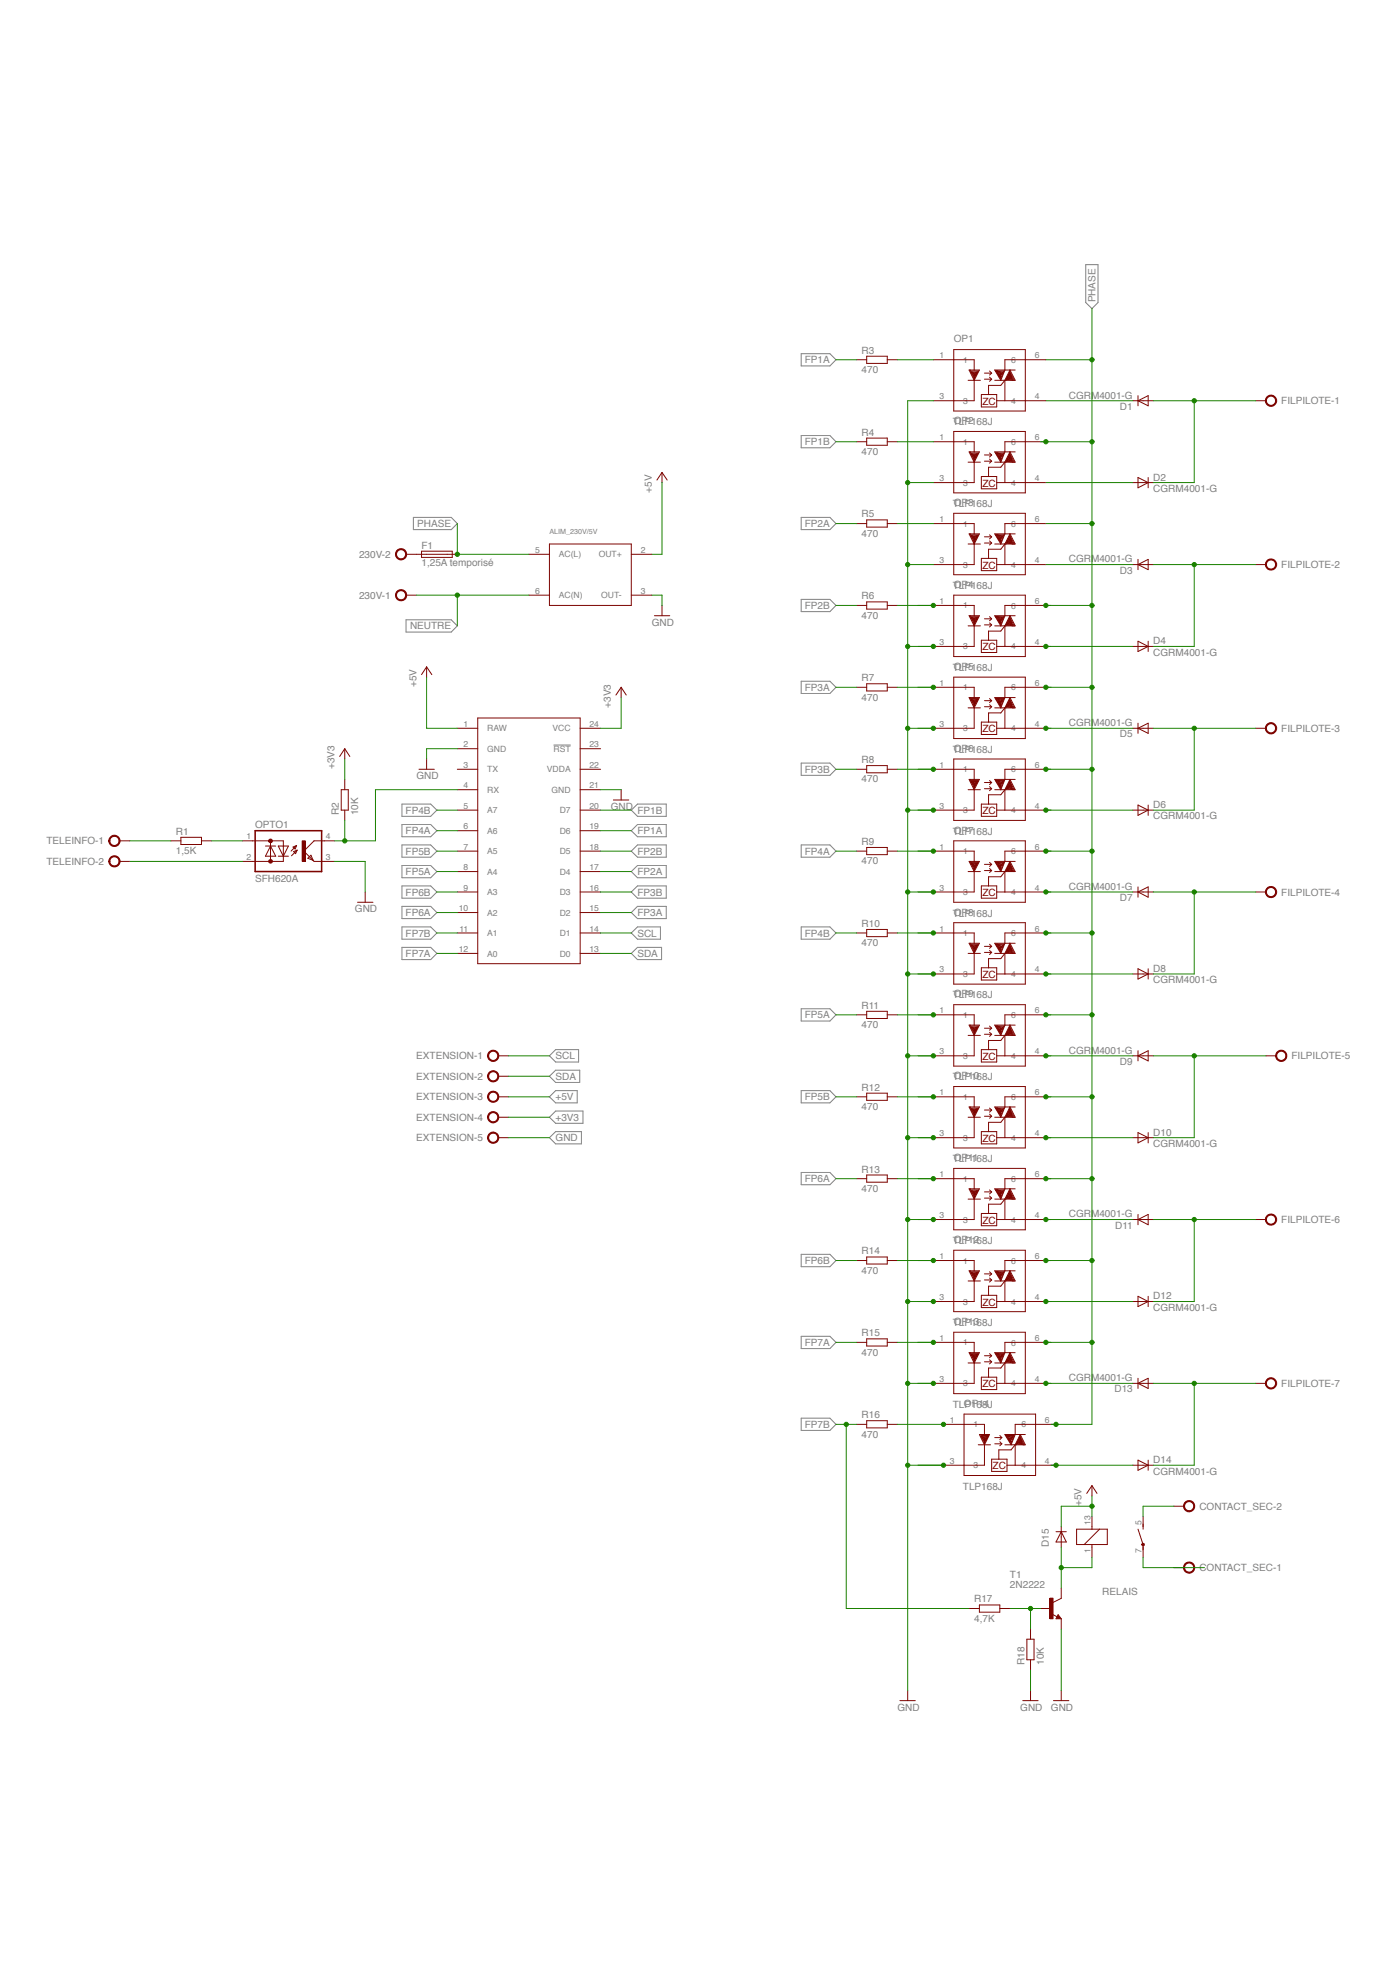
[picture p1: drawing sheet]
<svg xmlns="http://www.w3.org/2000/svg" width="210mm" height="297mm" viewBox="0 0 210 297" stroke-linecap="round" stroke-linejoin="round" font-family="sans-serif">
<defs><g id="words">
<g font-size="1.5" fill="#808080">
<text x="164.6" y="45.4" transform="rotate(-90 164.6 45.4)">PHASE</text>
<text x="129.5" y="53.1">R3</text>
<text x="143.3" y="51.4">OP1</text>
<text x="120.9" y="54.6">FP1A</text>
<text x="129.5" y="56.1">470</text>
<text x="160.6" y="59.9">CGRM4001-G</text>
<text x="129.5" y="65.4">R4</text>
<text x="143.1" y="63.9">TLP168J</text>
<text x="143.3" y="63.7">OP2</text>
<text x="168.3" y="61.6">D1</text>
<text x="192.5" y="60.7">FILPILOTE-1</text>
<text x="120.9" y="66.9">FP1B</text>
<text x="129.5" y="68.4">470</text>
<text x="97.9" y="74" transform="rotate(-90 97.9 74)">+5V</text>
<text x="129.5" y="77.8">R5</text>
<text x="143.1" y="76.2">TLP168J</text>
<text x="143.3" y="76">OP3</text>
<text x="173.3" y="73.9">CGRM4001-G</text>
<text x="173.3" y="72.2">D2</text>
<text x="54" y="83.8">230V-2</text>
<text x="62.7" y="79.2">PHASE</text>
<text x="63.3" y="82.4">F1</text>
<text x="120.9" y="79.2">FP2A</text>
<text x="129.5" y="80.7">470</text>
<text x="54" y="90">230V-1</text>
<text x="63.3" y="85">1,25A temporisé</text>
<text x="143.1" y="88.5">TLP168J</text>
<text x="143.3" y="88.3">OP4</text>
<text x="160.6" y="84.5">CGRM4001-G</text>
<text x="168.3" y="86.2">D3</text>
<text x="192.5" y="85.4">FILPILOTE-2</text>
<text x="61.6" y="94.6">NEUTRE</text>
<text x="97.9" y="94">GND</text>
<text x="120.9" y="91.5">FP2B</text>
<text x="129.5" y="93">470</text>
<text x="129.5" y="90.1">R6</text>
<text x="143.1" y="100.8">TLP168J</text>
<text x="143.3" y="100.7">OP5</text>
<text x="173.3" y="98.5">CGRM4001-G</text>
<text x="173.3" y="96.8">D4</text>
<text x="62.6" y="103.3" transform="rotate(-90 62.6 103.3)">+5V</text>
<text x="91.8" y="106.3" transform="rotate(-90 91.8 106.3)">+3V3</text>
<text x="120.9" y="103.8">FP3A</text>
<text x="129.5" y="105.3">470</text>
<text x="129.5" y="102.4">R7</text>
<text x="143.1" y="113.1">TLP168J</text>
<text x="143.3" y="113">OP6</text>
<text x="160.6" y="109.1">CGRM4001-G</text>
<text x="168.3" y="110.8">D5</text>
<text x="192.5" y="110">FILPILOTE-3</text>
<text x="50.3" y="115.6" transform="rotate(-90 50.3 115.6)">+3V3</text>
<text x="62.6" y="117.1">GND</text>
<text x="120.9" y="116.1">FP3B</text>
<text x="129.5" y="117.6">470</text>
<text x="129.5" y="114.7">R8</text>
<text x="26.4" y="125.4">R1</text>
<text x="38.3" y="124.4">OPTO1</text>
<text x="50.9" y="122.5" transform="rotate(-90 50.9 122.5)">R2</text>
<text x="53.8" y="122.5" transform="rotate(-90 53.8 122.5)">10K</text>
<text x="60.9" y="122.3">FP4B</text>
<text x="60.9" y="125.3">FP4A</text>
<text x="91.8" y="121.7">GND</text>
<text x="95.8" y="125.3">FP1A</text>
<text x="95.8" y="122.3">FP1B</text>
<text x="143.1" y="125.4">TLP168J</text>
<text x="143.3" y="125.3">OP7</text>
<text x="173.3" y="123.1">CGRM4001-G</text>
<text x="173.3" y="121.4">D6</text>
<text x="7" y="126.9">TELEINFO-1</text>
<text x="7" y="130">TELEINFO-2</text>
<text x="26.4" y="128.3">1,5K</text>
<text x="60.9" y="128.4">FP5B</text>
<text x="60.9" y="131.5">FP5A</text>
<text x="95.8" y="131.5">FP2A</text>
<text x="95.8" y="128.4">FP2B</text>
<text x="120.9" y="128.4">FP4A</text>
<text x="129.5" y="129.9">470</text>
<text x="129.5" y="127">R9</text>
<text x="38.3" y="132.5">SFH620A</text>
<text x="53.3" y="137.1">GND</text>
<text x="60.9" y="134.6">FP6B</text>
<text x="60.9" y="137.6">FP6A</text>
<text x="95.8" y="137.6">FP3A</text>
<text x="95.8" y="134.6">FP3B</text>
<text x="143.1" y="137.7">TLP168J</text>
<text x="143.3" y="137.6">OP8</text>
<text x="160.6" y="133.7">CGRM4001-G</text>
<text x="168.3" y="135.4">D7</text>
<text x="192.5" y="134.6">FILPILOTE-4</text>
<text x="60.9" y="140.7">FP7B</text>
<text x="60.9" y="143.8">FP7A</text>
<text x="95.8" y="140.7">SCL</text>
<text x="95.8" y="143.8">SDA</text>
<text x="120.9" y="140.7">FP4B</text>
<text x="129.5" y="142.2">470</text>
<text x="129.5" y="139.3">R10</text>
<text x="143.3" y="149.9">OP9</text>
<text x="173.3" y="147.7">CGRM4001-G</text>
<text x="173.3" y="146">D8</text>
<text x="120.9" y="153">FP5A</text>
<text x="129.5" y="154.5">470</text>
<text x="129.5" y="151.6">R11</text>
<text x="143.1" y="150">TLP168J</text>
<text x="62.5" y="159.2">EXTENSION-1</text>
<text x="83.5" y="159.2">SCL</text>
<text x="160.6" y="158.3">CGRM4001-G</text>
<text x="168.3" y="160">D9</text>
<text x="194" y="159.2">FILPILOTE-5</text>
<text x="62.5" y="162.2">EXTENSION-2</text>
<text x="62.5" y="165.3">EXTENSION-3</text>
<text x="83.5" y="165.3">+5V</text>
<text x="83.5" y="162.2">SDA</text>
<text x="120.9" y="165.3">FP5B</text>
<text x="129.5" y="166.8">470</text>
<text x="129.5" y="163.9">R12</text>
<text x="143.1" y="162.3">TLP168J</text>
<text x="143.3" y="162.2">OP10</text>
<text x="62.5" y="168.4">EXTENSION-4</text>
<text x="62.5" y="171.5">EXTENSION-5</text>
<text x="83.5" y="171.5">GND</text>
<text x="83.5" y="168.4">+3V3</text>
<text x="173.3" y="172.3">CGRM4001-G</text>
<text x="173.3" y="170.6">D10</text>
<text x="120.9" y="177.6">FP6A</text>
<text x="129.5" y="179.1">470</text>
<text x="129.5" y="176.2">R13</text>
<text x="143.1" y="174.6">TLP168J</text>
<text x="143.3" y="174.5">OP11</text>
<text x="160.6" y="182.9">CGRM4001-G</text>
<text x="167.6" y="184.6">D11</text>
<text x="192.5" y="183.8">FILPILOTE-6</text>
<text x="120.9" y="189.9">FP6B</text>
<text x="129.5" y="191.4">470</text>
<text x="129.5" y="188.5">R14</text>
<text x="143.1" y="186.9">TLP168J</text>
<text x="143.3" y="186.8">OP12</text>
<text x="173.3" y="196.9">CGRM4001-G</text>
<text x="173.3" y="195.2">D12</text>
<text x="120.9" y="202.2">FP7A</text>
<text x="129.5" y="203.7">470</text>
<text x="129.5" y="200.8">R15</text>
<text x="143.1" y="199.2">TLP168J</text>
<text x="143.3" y="199.1">OP13</text>
<text x="160.6" y="207.5">CGRM4001-G</text>
<text x="167.5" y="209.2">D13</text>
<text x="192.5" y="208.4">FILPILOTE-7</text>
<text x="120.9" y="214.5">FP7B</text>
<text x="129.5" y="216">470</text>
<text x="129.5" y="213.1">R16</text>
<text x="143.1" y="211.5">TLP168J</text>
<text x="144.8" y="211.4">OP14</text>
<text x="173.3" y="221.5">CGRM4001-G</text>
<text x="173.3" y="219.9">D14</text>
<text x="144.7" y="223.8">TLP168J</text>
<text x="162.5" y="226.3" transform="rotate(-90 162.5 226.3)">+5V</text>
<text x="180.2" y="226.8">CONTACT_SEC-2</text>
<text x="157.6" y="232.4" transform="rotate(-90 157.6 232.4)">D15</text>
<text x="151.8" y="238.6">2N2222</text>
<text x="151.8" y="237.1">T1</text>
<text x="165.6" y="239.7">RELAIS</text>
<text x="180.2" y="236.1">CONTACT_SEC-1</text>
<text x="146.4" y="243.7">4,7K</text>
<text x="146.4" y="240.8">R17</text>
<text x="153.9" y="250.1" transform="rotate(-90 153.9 250.1)">R18</text>
<text x="156.8" y="250.1" transform="rotate(-90 156.8 250.1)">10K</text>
<text x="134.8" y="257.1">GND</text>
<text x="153.3" y="257.1">GND</text>
<text x="157.9" y="257.1">GND</text>
</g>
<g font-size="1.5" fill="#7d0400">
<text x="147.6" y="60.8">ZC</text>
<text x="147.6" y="73.1">ZC</text>
<text x="147.6" y="85.4">ZC</text>
<text x="147.6" y="97.7">ZC</text>
<text x="147.6" y="110">ZC</text>
<text x="147.6" y="122.3">ZC</text>
<text x="147.6" y="134.6">ZC</text>
<text x="147.6" y="146.9">ZC</text>
<text x="147.6" y="159.2">ZC</text>
<text x="147.6" y="171.5">ZC</text>
<text x="147.6" y="183.9">ZC</text>
<text x="147.6" y="196.2">ZC</text>
<text x="147.6" y="208.5">ZC</text>
<text x="149.1" y="220.8">ZC</text>
</g>
<g font-size="1.3" fill="#808080">
<text x="141.2" y="53.8">1</text>
<text x="155.5" y="53.8">6</text>
<text x="141.2" y="60">3</text>
<text x="144.7" y="54.5">1</text>
<text x="151.9" y="54.5">6</text>
<text x="155.5" y="60">4</text>
<text x="144.7" y="60.7">3</text>
<text x="151.9" y="60.7">4</text>
<text x="141.2" y="66.1">1</text>
<text x="144.7" y="66.8">1</text>
<text x="151.9" y="66.8">6</text>
<text x="155.5" y="66.1">6</text>
<text x="141.2" y="72.3">3</text>
<text x="144.7" y="73">3</text>
<text x="151.9" y="73">4</text>
<text x="155.5" y="72.3">4</text>
<text x="80.4" y="83.1">5</text>
<text x="84" y="83.7">AC(L)</text>
<text x="90" y="83.7">OUT+</text>
<text x="96.3" y="83.1">2</text>
<text x="141.2" y="78.4">1</text>
<text x="144.7" y="79.1">1</text>
<text x="151.9" y="79.1">6</text>
<text x="155.5" y="78.4">6</text>
<text x="80.4" y="89.2">6</text>
<text x="84" y="89.9">AC(N)</text>
<text x="90.3" y="89.9">OUT-</text>
<text x="96.3" y="89.2">3</text>
<text x="141.2" y="84.6">3</text>
<text x="144.7" y="85.3">3</text>
<text x="151.9" y="85.3">4</text>
<text x="155.5" y="84.6">4</text>
<text x="141.2" y="90.7">1</text>
<text x="144.7" y="91.4">1</text>
<text x="151.9" y="91.4">6</text>
<text x="155.5" y="90.7">6</text>
<text x="141.2" y="96.9">3</text>
<text x="144.7" y="97.6">3</text>
<text x="151.9" y="97.6">4</text>
<text x="155.5" y="96.9">4</text>
<text x="141.2" y="103.1">1</text>
<text x="144.7" y="103.7">1</text>
<text x="151.9" y="103.7">6</text>
<text x="155.5" y="103.1">6</text>
<text x="69.7" y="109.2">1</text>
<text x="69.7" y="112.3">2</text>
<text x="73.2" y="109.9">RAW</text>
<text x="73.2" y="113">GND</text>
<text x="83" y="109.9">VCC</text>
<text x="83.2" y="113">RST</text>
<text x="88.6" y="109.2">24</text>
<text x="88.6" y="112.3">23</text>
<text x="141.2" y="109.2">3</text>
<text x="144.7" y="109.9">3</text>
<text x="151.9" y="109.9">4</text>
<text x="155.5" y="109.2">4</text>
<text x="69.7" y="115.4">3</text>
<text x="69.7" y="118.4">4</text>
<text x="73.2" y="116">TX</text>
<text x="73.2" y="119.1">RX</text>
<text x="82.2" y="116">VDDA</text>
<text x="82.9" y="119.1">GND</text>
<text x="88.6" y="115.4">22</text>
<text x="88.6" y="118.4">21</text>
<text x="141.2" y="115.4">1</text>
<text x="144.7" y="116">1</text>
<text x="151.9" y="116">6</text>
<text x="155.5" y="115.4">6</text>
<text x="69.7" y="121.5">5</text>
<text x="69.7" y="124.6">6</text>
<text x="73.2" y="122.2">A7</text>
<text x="73.2" y="125.3">A6</text>
<text x="84.1" y="122.2">D7</text>
<text x="84.1" y="125.3">D6</text>
<text x="88.6" y="121.5">20</text>
<text x="88.6" y="124.6">19</text>
<text x="141.2" y="121.5">3</text>
<text x="144.7" y="122.2">3</text>
<text x="151.9" y="122.2">4</text>
<text x="155.5" y="121.5">4</text>
<text x="37" y="126.1">1</text>
<text x="37" y="129.2">2</text>
<text x="48.9" y="129.2">3</text>
<text x="48.9" y="126.1">4</text>
<text x="69.7" y="127.7">7</text>
<text x="69.7" y="130.7">8</text>
<text x="73.2" y="128.3">A5</text>
<text x="73.2" y="131.4">A4</text>
<text x="84.1" y="128.3">D5</text>
<text x="84.1" y="131.4">D4</text>
<text x="88.6" y="127.7">18</text>
<text x="88.6" y="130.7">17</text>
<text x="141.2" y="127.7">1</text>
<text x="144.7" y="128.3">1</text>
<text x="151.9" y="128.3">6</text>
<text x="155.5" y="127.7">6</text>
<text x="68.9" y="136.9">10</text>
<text x="69.7" y="133.8">9</text>
<text x="73.2" y="134.5">A3</text>
<text x="73.2" y="137.6">A2</text>
<text x="84.1" y="134.5">D3</text>
<text x="84.1" y="137.6">D2</text>
<text x="88.6" y="133.8">16</text>
<text x="88.6" y="136.9">15</text>
<text x="141.2" y="133.8">3</text>
<text x="144.7" y="134.5">3</text>
<text x="151.9" y="134.5">4</text>
<text x="155.5" y="133.8">4</text>
<text x="68.9" y="143">12</text>
<text x="69" y="140">11</text>
<text x="73.2" y="140.6">A1</text>
<text x="73.2" y="143.7">A0</text>
<text x="84.1" y="140.6">D1</text>
<text x="84.1" y="143.7">D0</text>
<text x="88.6" y="140">14</text>
<text x="88.6" y="143">13</text>
<text x="141.2" y="140">1</text>
<text x="144.7" y="140.6">1</text>
<text x="151.9" y="140.6">6</text>
<text x="155.5" y="140">6</text>
<text x="141.2" y="146.1">3</text>
<text x="144.7" y="146.8">3</text>
<text x="151.9" y="146.8">4</text>
<text x="155.5" y="146.1">4</text>
<text x="141.2" y="152.3">1</text>
<text x="144.7" y="152.9">1</text>
<text x="151.9" y="152.9">6</text>
<text x="155.5" y="152.3">6</text>
<text x="141.2" y="158.4">3</text>
<text x="144.7" y="159.1">3</text>
<text x="151.9" y="159.1">4</text>
<text x="155.5" y="158.4">4</text>
<text x="141.2" y="164.6">1</text>
<text x="144.7" y="165.2">1</text>
<text x="151.9" y="165.3">6</text>
<text x="155.5" y="164.6">6</text>
<text x="141.2" y="170.7">3</text>
<text x="144.7" y="171.4">3</text>
<text x="151.9" y="171.4">4</text>
<text x="155.5" y="170.7">4</text>
<text x="141.2" y="176.9">1</text>
<text x="144.7" y="177.5">1</text>
<text x="151.9" y="177.6">6</text>
<text x="155.5" y="176.9">6</text>
<text x="141.2" y="183">3</text>
<text x="144.7" y="183.7">3</text>
<text x="151.9" y="183.7">4</text>
<text x="155.5" y="183">4</text>
<text x="141.2" y="189.2">1</text>
<text x="144.7" y="189.8">1</text>
<text x="151.9" y="189.9">6</text>
<text x="155.5" y="189.2">6</text>
<text x="141.2" y="195.3">3</text>
<text x="144.7" y="196">3</text>
<text x="151.9" y="196">4</text>
<text x="155.5" y="195.3">4</text>
<text x="141.2" y="201.5">1</text>
<text x="144.7" y="202.2">1</text>
<text x="151.9" y="202.2">6</text>
<text x="155.5" y="201.5">6</text>
<text x="141.2" y="207.6">3</text>
<text x="144.7" y="208.3">3</text>
<text x="151.9" y="208.3">4</text>
<text x="155.5" y="207.6">4</text>
<text x="142.7" y="213.8">1</text>
<text x="146.2" y="214.5">1</text>
<text x="153.5" y="214.5">6</text>
<text x="157" y="213.8">6</text>
<text x="142.7" y="219.9">3</text>
<text x="146.2" y="220.6">3</text>
<text x="153.5" y="220.6">4</text>
<text x="157" y="219.9">4</text>
<text x="163.8" y="233.4" transform="rotate(-90 163.8 233.4)">1</text>
<text x="163.8" y="229.2" transform="rotate(-90 163.8 229.2)">13</text>
<text x="171.5" y="233.4" transform="rotate(-90 171.5 233.4)">7</text>
<text x="171.5" y="229.2" transform="rotate(-90 171.5 229.2)">5</text>
</g>
<text font-size="1.1" fill="#808080" x="82.6" y="80.2">ALIM_230V/5V</text>
</g></defs>
<g fill="none" stroke="#808080" stroke-width=".15">
<path d="M163.1 39.8h1.9v5.7l-.9 .9-1-.9zM120.4 53.1h4.3l.9 1-.9 .9h-4.3zM62.1 77.7h5.7l.9 1-.9 .9h-5.7zM120.4 77.7h4.3l.9 1-.9 .9h-4.3zM120.4 65.4h4.3l.9 1-.9 .9h-4.3zM61 93.1h6.8l.9 .9-.9 1h-6.8zM120.4 90.1h4.3l.9 .9-.9 .9h-4.3zM83.2 111.9h2.6M120.4 114.7h4.3l.9 .9-.9 .9h-4.3zM120.4 102.4h4.3l.9 .9-.9 .9h-4.3zM60.4 139.3h4.3l.9 .9-.9 .9h-4.3zM60.4 123.9h4.3l.9 .9-.9 .9h-4.3z"/>
<path d="M60.4 120.8h4.3l.9 .9-.9 1h-4.3zM60.4 130h4.3l.9 .9-.9 1h-4.3zM60.4 126.9h4.3l.9 1-.9 .9h-4.3zM60.4 136.2h4.3l.9 .9-.9 .9h-4.3zM60.4 133.1h4.3l.9 .9-.9 .9h-4.3zM94.9 130.9l.9-.9h4.3v1.9h-4.3zM94.9 124.8l.9-.9h4.3v1.8h-4.3zM94.9 121.7l.9-.9h4.3v1.9h-4.3zM94.9 127.9l.9-1h4.3v1.9h-4.3zM94.9 134l.9-.9h4.3v1.8h-4.3zM94.9 137.1l.9-.9h4.3v1.8h-4.3zM120.4 139.3h4.3l.9 .9-.9 .9h-4.3z"/>
<path d="M120.4 126.9h4.3l.9 1-.9 .9h-4.3zM60.4 142.3h4.3l.9 .9-.9 1h-4.3zM83.5 157.7h3.4v1.9h-3.4l-.9-1zM94.9 140.2l.9-.9h3.4v1.8h-3.4zM94.9 143.2l.9-.9h3.6v1.9h-3.6zM120.4 151.6h4.3l.9 .9-.9 .9h-4.3zM82.6 161.7l.9-.9h3.6v1.8h-3.6zM82.6 164.8l.9-.9h3.2v1.8h-3.2zM82.6 170.9l.9-.9h3.9v1.9h-3.9zM83.5 166.9h4.1v1.9h-4.1l-.9-.9zM120.4 163.9h4.3l.9 .9-.9 .9h-4.3zM120.4 176.2h4.3l.9 .9-.9 .9h-4.3z"/>
<path d="M120.4 188.5h4.3l.9 .9-.9 .9h-4.3zM120.4 200.8h4.3l.9 .9-.9 .9h-4.3zM120.4 213.1h4.3l.9 .9-.9 .9h-4.3z"/>
</g>
<path d="M38.3 124.8h10v6.1h-10z" fill="none" stroke="#7d0400" stroke-width=".23"/>
<g fill="none" stroke="#7d0400" stroke-width=".15">
<path d="M38 126.3h4.6v3.1h-4.6M39.9 127.1h1.5M40.6 127.1l.8 1.5h-1.5zM40.6 126.3v3.1M41.8 127.1h1.5l-.7 1.5zM41.8 128.6h1.5M44 127.3l.6-.3-.3 .6zM44.1 127.9l.5-.2-.2 .6zM44.6 127l-.9 .9M44.6 127.7l-.8 .9M46.3 129l.4-.5 .3 .8zM47 129.3l.2 .1h1.5"/>
<path d="M48.7 126.3h-1.5l-1.6 1.6 1.4 1.4"/>
</g>
<path d="M40.4 126.2l.4-.1 .1 .3-.1 .2-.4-.1v-.2h.3h-.3z" fill-rule="evenodd" fill="#7d0400"/>
<path d="M40.4 126.2l.4-.1 .1 .3-.1 .2-.4-.1v-.2h.3h-.3z" fill="none" stroke="#7d0400" stroke-width=".15"/>
<path d="M40.4 129.2h.4l.1 .3-.1 .2-.4-.1v-.2h.3h-.3z" fill-rule="evenodd" fill="#7d0400"/>
<path d="M40.4 129.2h.4l.1 .3-.1 .2-.4-.1v-.2h.3h-.3z" fill="none" stroke="#7d0400" stroke-width=".15"/>
<path d="M45.4 126.3h.5v3.1h-.5z" fill="#7d0400"/>
<g fill="none" stroke="#7d0400" stroke-width=".15">
<path d="M128.7 54.1h1.5M130.2 53.5h3.1v1.1h-3.1zM133.3 54.1h1.5M140.2 54.1h6.2v1.5M143.3 52.5h10.8v9.3h-10.8zM145.5 57.1h1.8M145.6 55.6h1.6l-.8 1.5zM145.8 55.6l.1 .3M145.9 55.9l.5 .3v4h-6.2M145.9 55.7h1.1l-.6 1.1M145.9 55.9l.5 .9M145.9 55.9h.9"/>
<path d="M145.9 55.9l.5 .6 .4-.6M146.1 55.9l.4 .3M146.7 55.9l-.3 .5-.2-.3 .6-.2M146.8 55.9l-.4 .9M147.5 59.3h2.3v1.8h-2.3zM147.9 56.1h1.1M147.9 57h1.1M148.7 55.7l.3 .4M148.7 56.7l.3 .3M149 56.1l-.3 .3M149 57l-.3 .3M149.5 57.1h3l-.8-1.5-.7 1.5"/>
<path d="M149.6 55.7h1.2l-.4 1.1zM149.6 55.7l1.1 .2-.5 .8-.1-.3M150.5 56.1l-.7-.4 .3 .7M150.5 56.1l-.3 .4-.3-.8 .5 .5-.3 .2M150.5 56.1l-.4 .3M150.5 56.1l-.4 .1 .3 .5v.3M151 57.1v3.1M151 57.1l-.6 .8h-1.9v1.4M151.1 57l.6-1.1 .7 1.2M151.3 57l.9 .1-.5-1-.6 1M151.5 56.8l.4-.3v.5l-.2-.2 .2-.1 .2 .3zM151.7 55.7l-.4 1.3"/>
<path d="M151.9 56.7l-.2-.5-.1 .8h-.3M151.9 56.7l-.2-.3-.4 .6M157.1 54.1h-6.1v1.5l-.6 1.5-.9-1.5h3M171 59.4v1.6M99.5 71l.8 1.1M99.5 71l-.8 1.1M99.5 71v1.5M128.7 66.4h1.5M128.7 78.7h1.5M130.2 65.8h3.1v1.1h-3.1zM130.2 78.1h3.1v1.1h-3.1zM133.3 66.4h1.5"/>
<path d="M133.3 78.7h1.5M140.2 66.4h6.2v1.5M140.2 78.7h6.2v1.5M143.3 64.8h10.8v9.3h-10.8zM143.3 77.1h10.8v9.3h-10.8zM145.5 69.4h1.8M145.6 67.9h1.6l-.8 1.5zM145.8 67.9l.1 .3M145.9 68.2l.5 .3v4h-6.2M145.9 68.1h1.1l-.6 1M145.9 68.2l.5 .9M145.9 68.2h.9"/>
<path d="M145.9 68.2l.5 .6 .4-.6M146.1 68.2l.4 .3M146.7 68.2l-.3 .5-.2-.3 .6-.2M146.8 68.2l-.4 .9M147.5 71.6h2.3v1.8h-2.3zM147.9 68.4h1.1M147.9 69.3h1.1M148.7 68.1l.3 .3M148.7 69l.3 .3M149 68.4l-.3 .3M149 69.3l-.3 .3M149.5 69.4h3l-.8-1.5-.7 1.5"/>
<path d="M149.6 68.1h1.2l-.4 1zM149.6 68.1l1.1 .1-.5 .8-.1-.3M149.8 60.2h7.3M149.8 72.5h7.3M150.5 68.4l-.4 .1 .3 .5v.3M150.5 68.4l-.7-.3 .3 .6M150.5 68.4l-.3 .4-.3-.7 .5 .4-.3 .2M150.5 68.4l-.4 .3M151 69.4v3.1M151 69.4l-.6 .8h-1.9v1.4M151.1 69.3l.6-1.1 .7 1.2M151.3 69.3l.9 .1-.5-1-.6 1"/>
<path d="M151.5 69.1l.4-.3v.5l-.2-.2 .2-.1 .2 .3zM151.7 68.1l-.4 1.2M151.9 69l-.2-.5-.1 .8h-.3M151.9 69l-.2-.3-.4 .6M157.1 66.4h-6.1v1.5l-.6 1.5-.9-1.5h3M157.1 78.7h-6.1v1.5l-.6 1.5-.9-1.5h3M170.2 60.2h3.1M170.2 72.5h3.1M171 60.2l1.5-.8v1.6zM171 71.7l1.5 .8-1.5 .8zM172.5 71.7v1.6M79.5 83.3h3.1"/>
<path d="M79.5 89.4h3.1M82.6 81.7h12.3v9.3h-12.3zM94.9 83.3h3M94.9 89.4h3M98.3 92.5h2.3M99.5 91v1.5M128.7 91h1.5M130.2 90.4h3.1v1.1h-3.1zM133.3 91h1.5M140.2 91h6.2v1.5M143.3 89.4h10.8v9.2h-10.8zM145.5 81.7h1.8"/>
<path d="M145.5 94h1.8M145.6 92.5h1.6l-.8 1.5zM145.6 80.2h1.6l-.8 1.5zM145.8 80.2l.6 1.2M145.8 92.5l.6 1.2M145.9 80.5l.5 .3v4h-6.2M145.9 92.8l.5 .3v4h-6.2M145.9 80.4h1.1l-.6 1M145.9 80.5h.9M145.9 80.5l.5 .6 .4-.6M145.9 92.7h1.1l-.6 1M145.9 92.8h.9"/>
<path d="M145.9 92.8l.5 .6 .4-.6M146.1 80.5l.4 .3M146.1 92.8l.4 .3M146.7 80.5l-.3 .5-.2-.3 .6-.2M146.7 92.8l-.3 .5-.2-.3 .6-.2M146.8 80.5l-.4 .9M146.8 92.8l-.4 .9M147.5 83.9h2.3v1.8h-2.3zM147.5 96.2h2.3v1.8h-2.3zM147.9 80.7h1.1M147.9 81.6h1.1M147.9 93h1.1"/>
<path d="M147.9 93.9h1.1M148.7 80.4l.3 .3M148.7 81.3l.3 .3M148.7 92.7l.3 .3M148.7 93.6l.3 .3M149 80.7l-.3 .3M149 81.6l-.3 .3M149 93l-.3 .3M149 93.9l-.3 .3M149.5 81.7h3l-.8-1.5-.7 1.5M149.5 94h3l-.8-1.5-.7 1.5M149.6 80.4h1.2l-.4 1z"/>
<path d="M149.6 80.4l1.1 .1-.5 .8-.1-.3M149.6 92.7h1.2l-.4 1zM149.6 92.7l1.1 .1-.5 .8-.1-.3M149.8 84.8h7.3M149.8 97.1h7.3M150.5 80.7l-.4 .1 .3 .5v.3M150.5 93l-.4 .1 .3 .5v.3M150.5 80.7l-.7-.3 .3 .6M150.5 80.7l-.3 .4-.3-.7 .5 .4-.3 .2M150.5 80.7l-.4 .3M150.5 93l-.7-.3 .3 .6M150.5 93l-.3 .4-.3-.7 .5 .4-.3 .2"/>
<path d="M150.5 93l-.4 .3M151 81.7v3.1M151 94v3.1M151 81.7l-.6 .8h-1.9v1.4M151 94l-.6 .8h-1.9v1.4M151.1 81.6l.6-1.1 .7 1.2M151.1 93.9l.6-1.1 .7 1.2M151.3 81.6l.9 .1-.5-1-.6 1M151.3 93.9l.9 .1-.5-1-.6 1M151.5 81.4l.4-.3v.5l-.2-.2 .2-.1 .2 .3zM151.5 93.7l.4-.3v.5l-.2-.2 .2-.1 .2 .3zM151.7 80.4l-.4 1.2"/>
<path d="M151.7 92.7l-.4 1.2M151.9 81.3l-.2-.5-.1 .8h-.3M151.9 81.3l-.2-.3-.4 .6M151.9 93.6l-.2-.5-.1 .8h-.3M151.9 93.6l-.2-.3-.4 .6M157.1 91h-6.1v1.5l-.6 1.5-.9-1.5h3M170.2 84.8h3.1M170.2 97.1h3.1M171 84v1.6M171 96.3l1.5 .8-1.5 .8zM171 84.8l1.5-.8v1.6zM172.5 96.3v1.6"/>
<path d="M51.3 118.7h1v3h-1zM51.8 112.5v1.5M51.8 117.1v1.6M51.8 112.5l.8 1.2M51.8 112.5l-.8 1.2M63 115.6h2.3M64.1 100.2l.8 1.2M64.1 100.2l-.8 1.2M64.1 100.2v1.5M64.1 114v1.6M68.7 109.4h3.1M68.7 112.5h3.1"/>
<path d="M68.7 115.6h3.1M68.7 118.7h3.1M71.8 107.9h15.4v36.9h-15.4zM87.2 109.4h3M87.2 112.5h3M87.2 115.6h3M87.2 118.7h3M93.3 103.3l.8 1.1M93.3 103.3l-.8 1.1M93.3 103.3v1.5M93.3 118.7v1.5M128.7 115.6h1.5"/>
<path d="M128.7 103.3h1.5M130.2 102.7h3.1v1.1h-3.1zM130.2 115h3.1v1.1h-3.1zM133.3 115.6h1.5M133.3 103.3h1.5M140.2 115.6h6.2v1.5M140.2 103.3h6.2v1.5M143.3 101.7h10.8v9.3h-10.8zM143.3 114h10.8v9.3h-10.8zM145.5 118.7h1.8M145.5 106.4h1.8M145.6 104.8h1.6l-.8 1.6z"/>
<path d="M145.6 117.1h1.6l-.8 1.6zM145.8 104.8l.1 .3M145.8 117.1l.1 .3M145.9 105.1l.5 .3v4h-6.2M145.9 117.4l.5 .3v4h-6.2M145.9 105h1.1l-.6 1M145.9 105.1l.5 .9M145.9 105.1h.9M145.9 105.1l.5 .6 .4-.6M145.9 117.3h1.1l-.6 1M145.9 117.4l.5 .9M145.9 117.4h.9"/>
<path d="M145.9 117.4l.5 .6 .4-.6M146.1 105.1l.4 .3M146.1 117.4l.4 .3M146.7 105.1l-.3 .5-.2-.3 .6-.2M146.7 117.4l-.3 .5-.2-.3 .6-.2M146.8 105.1l-.4 .9M146.8 117.4l-.4 .9M147.5 108.5h2.3v1.9h-2.3zM147.9 105.3h1.1M147.9 106.2h1.1M147.9 117.6h1.1M147.9 118.5h1.1"/>
<path d="M148.7 105l.3 .3M148.7 105.9l.3 .3M148.7 117.3l.3 .3M148.7 118.2l.3 .3M149 105.3l-.3 .3M149 106.2l-.3 .3M149 117.6l-.3 .3M149 118.5l-.3 .3M149.5 118.7h3l-.8-1.6-.7 1.6M149.5 106.4h3l-.8-1.6-.7 1.6M149.6 105h1.2l-.4 1zM149.6 105l1.1 .1-.5 .8-.1-.3"/>
<path d="M149.6 117.3h1.2l-.4 1zM149.6 117.3l1.1 .1-.5 .8-.1-.3M149.8 109.4h7.3M150.5 105.3l-.4 .1 .3 .5v.3M150.5 117.6l-.4 .1 .3 .5v.3M150.5 105.3l-.7-.3 .3 .6M150.5 105.3l-.3 .4-.3-.7 .5 .4-.3 .2M150.5 105.3l-.4 .3M150.5 117.6l-.7-.3 .3 .6M150.5 117.6l-.3 .4-.3-.7 .5 .4-.3 .2M150.5 117.6l-.4 .3M151 106.4v3"/>
<path d="M151 118.7v3M151 106.4l-.6 .7h-1.9v1.4M151 118.7l-.6 .7h-1.9v1.4M151.1 106.2l.6-1.1 .7 1.3M151.1 118.5l.6-1.1 .7 1.3M151.3 106.2l.9 .2-.5-1.1-.6 1.1M151.3 118.5l.9 .2-.5-1.1-.6 1.1M151.5 106l.4-.3v.5l-.2-.2 .2-.1 .2 .3zM151.5 118.3l.4-.3v.5l-.2-.2 .2-.1 .2 .3zM151.7 105l-.4 1.2M151.7 117.3l-.4 1.2M151.9 105.9l-.2-.5-.1 .8h-.3"/>
<path d="M151.9 105.9l-.2-.3-.4 .6M151.9 118.2l-.2-.5-.1 .8h-.3M151.9 118.2l-.2-.3-.4 .6M157.1 115.6h-6.1v1.5l-.6 1.6-.9-1.6h3M157.1 103.3h-6.1v1.5l-.6 1.6-.9-1.6h3M170.2 109.4h3.1M171 108.7v1.5M171 109.4l1.5-.7v1.5zM25.7 126.3h1.5M27.2 125.8h3.1v1.1h-3.1zM30.3 126.3h1.5M36.4 126.3h1.6"/>
<path d="M36.4 129.4h1.6M45.4 126.3h.5v3.1h-.5zM48.7 126.3h1.6M48.7 129.4h1.6M51.8 121.7v1.6M53.7 135.6h2.3M54.9 134v1.6M68.7 121.7h3.1M68.7 124.8h3.1M68.7 127.9h3.1M68.7 130.9h3.1M68.7 134h3.1"/>
<path d="M68.7 137.1h3.1M87.2 121.7h3M87.2 124.8h3M87.2 127.9h3M87.2 130.9h3M87.2 134h3M87.2 137.1h3M92.2 120.2h2.3M128.7 127.9h1.5M130.2 127.3h3.1v1.1h-3.1zM130.2 139.6h3.1v1.1h-3.1zM133.3 127.9h1.5"/>
<path d="M140.2 127.9h6.2v1.5M143.3 126.3h10.8v9.3h-10.8zM143.3 138.6h10.8v9.3h-10.8zM145.5 130.9h1.8M145.6 129.4h1.6l-.8 1.5zM145.8 129.4l.6 1.3M145.9 129.7l.5 .3v4h-6.2M145.9 129.6h1.1l-.6 1.1M145.9 129.7h.9M145.9 129.7l.5 .6 .4-.6M146.1 129.7l.4 .3M146.7 129.7l-.3 .5-.2-.3 .6-.2"/>
<path d="M146.8 129.7l-.4 1M147.5 120.8h2.3v1.9h-2.3zM147.5 133.1h2.3v1.8h-2.3zM147.9 129.9h1.1M147.9 130.8h1.1M148.7 129.6l.3 .3M148.7 130.5l.3 .3M149 129.9l-.3 .3M149 130.8l-.3 .3M149.5 130.9h3l-.8-1.5-.7 1.5M149.6 129.6h1.2l-.4 1.1zM149.6 129.6l1.1 .1-.5 .8-.1-.3"/>
<path d="M149.8 121.7h7.3M149.8 134h7.3M150.5 129.9l-.4 .1 .3 .5v.3M150.5 129.9l-.7-.3 .3 .6M150.5 129.9l-.3 .4-.3-.7 .5 .4-.3 .2M150.5 129.9l-.4 .3M151 130.9v3.1M151 130.9l-.6 .8h-1.9v1.4M151.1 130.8l.6-1.1 .7 1.2M151.3 130.8l.9 .1-.5-1-.6 1M151.5 130.7l.4-.4v.5l-.2-.1 .2-.2 .2 .3zM151.7 129.6l-.4 1.2"/>
<path d="M151.9 130.5l-.2-.5-.1 .8h-.3M151.9 130.5l-.2-.3-.4 .6M157.1 127.9h-6.1v1.5l-.6 1.5-.9-1.5h3M170.2 121.7h3.1M170.2 134h3.1M171 121l1.5 .7-1.5 .8zM171 133.3v1.5M171 134l1.5-.7v1.5zM172.5 121v1.5M68.7 140.2h3.1M68.7 143.2h3.1M87.2 140.2h3"/>
<path d="M87.2 143.2h3M128.7 140.2h1.5M128.7 152.5h1.5M130.2 151.9h3.1v1.1h-3.1zM133.3 140.2h1.5M133.3 152.5h1.5M140.2 140.2h6.2v1.5M140.2 152.5h6.2v1.5M143.3 151h10.8v9.2h-10.8zM145.5 143.2h1.8M145.5 155.6h1.8M145.6 141.7h1.6l-.8 1.5z"/>
<path d="M145.6 154h1.6l-.8 1.6zM145.8 141.7l.6 1.3M145.8 154l.1 .3M145.9 142l.5 .3v4h-6.2M145.9 154.3l.5 .3v4h-6.2M145.9 141.9h1.1l-.6 1.1M145.9 142h.9M145.9 142l.5 .6 .4-.6M145.9 154.2h1.1l-.6 1M145.9 154.3l.5 .9M145.9 154.3h.9M145.9 154.3l.5 .7 .4-.7"/>
<path d="M146.1 142l.4 .3M146.1 154.3l.4 .3M146.7 142l-.3 .5-.2-.3 .6-.2M146.7 154.3l-.3 .5-.2-.3 .6-.2M146.8 142l-.4 1M146.8 154.3l-.4 .9M147.5 145.4h2.3v1.8h-2.3zM147.5 157.7h2.3v1.9h-2.3zM147.9 142.2h1.1M147.9 143.1h1.1M147.9 154.5h1.1M147.9 155.4h1.1"/>
<path d="M148.7 141.9l.3 .3M148.7 142.8l.3 .3M148.7 154.2l.3 .3M148.7 155.1l.3 .3M149 142.2l-.3 .3M149 143.1l-.3 .3M149 154.5l-.3 .3M149 155.4l-.3 .3M149.5 143.2h3l-.8-1.5-.7 1.5M149.5 155.6h3l-.8-1.6-.7 1.6M149.6 141.9h1.2l-.4 1.1zM149.6 141.9l1.1 .1-.5 .8-.1-.3"/>
<path d="M149.6 154.2h1.2l-.4 1zM149.6 154.2l1.1 .1-.5 .8-.1-.3M149.8 146.3h7.3M149.8 158.6h7.3M150.5 142.2l-.4 .1 .3 .5v.3M150.5 154.5l-.4 .1 .3 .5v.3M150.5 142.2l-.7-.3 .3 .6M150.5 142.2l-.3 .4-.3-.7 .5 .4-.3 .2M150.5 142.2l-.4 .3M150.5 154.5l-.7-.3 .3 .6M150.5 154.5l-.3 .5-.3-.8 .5 .4-.3 .2M150.5 154.5l-.4 .3"/>
<path d="M151 143.2v3.1M151 155.6v3M151 143.2l-.6 .8h-1.9v1.4M151 155.6l-.6 .7h-1.9v1.4M151.1 143.1l.6-1.1 .7 1.2M151.1 155.4l.6-1.1 .7 1.3M151.3 143.1l.9 .1-.5-1-.6 1M151.3 155.4l.9 .2-.5-1.1-.6 1.1M151.5 143l.4-.4v.5l-.2-.1 .2-.2 .2 .3zM151.5 155.2l.4-.2v.4l-.2-.2 .2-.1 .2 .3zM151.7 141.9l-.4 1.2M151.7 154.2l-.4 1.2"/>
<path d="M151.9 142.8l-.2-.5-.1 .8h-.3M151.9 142.8l-.2-.3-.4 .6M151.9 155.1l-.2-.5-.1 .8h-.3M151.9 155.1l-.2-.3-.4 .6M157.1 140.2h-6.1v1.5l-.6 1.5-.9-1.5h3M157.1 152.5h-6.1v1.5l-.6 1.6-.9-1.6h3M170.2 146.3h3.1M170.2 158.6h3.1M171 145.6l1.5 .7-1.5 .8zM171 157.9v1.5M171 158.6l1.5-.7v1.5zM172.5 145.6v1.5"/>
<path d="M128.7 164.8h1.5M128.7 177.1h1.5M130.2 164.2h3.1v1.1h-3.1zM130.2 176.5h3.1v1.1h-3.1zM133.3 164.8h1.5M133.3 177.1h1.5M140.2 164.8h6.2v1.5M140.2 177.1h6.2v1.5M143.3 163.2h10.8v9.3h-10.8zM143.3 175.5h10.8v9.3h-10.8zM145.5 167.9h1.8M145.6 166.3h1.6l-.8 1.6z"/>
<path d="M145.6 178.6h1.6l-.8 1.6zM145.8 166.3l.1 .3M145.8 178.6l.1 .3M145.9 166.6l.5 .3v4h-6.2M145.9 178.9l.5 .4v3.9h-6.2M145.9 166.5h1.1l-.6 1M145.9 166.6l.5 .9M145.9 166.6h.9M145.9 166.6l.5 .7 .4-.7M145.9 178.8h1.1l-.6 1.1M145.9 178.9l.5 1M145.9 178.9h.9"/>
<path d="M145.9 178.9l.5 .6 .4-.6M146.1 166.6l.4 .3M146.1 178.9l.4 .4M146.7 166.6l-.3 .5-.2-.3 .6-.2M146.7 178.9l-.3 .5-.2-.3 .6-.2M146.8 166.6l-.4 .9M146.8 178.9l-.4 1M147.5 170h2.3v1.9h-2.3zM147.9 166.8h1.1M147.9 167.7h1.1M147.9 179.1h1.1M148.7 166.5l.3 .3"/>
<path d="M148.7 167.4l.3 .3M148.7 178.8l.3 .3M148.7 179.7l.3 .3M149 166.8l-.3 .3M149 167.7l-.3 .3M149 179.1l-.3 .3M149.5 167.9h3l-.8-1.6-.7 1.6M149.6 166.5h1.2l-.4 1zM149.6 166.5l1.1 .1-.5 .8-.1-.3M149.6 178.8h1.2l-.4 1.1zM149.6 178.8l1.1 .1-.5 .8-.1-.3M149.8 170.9h7.3"/>
<path d="M150.5 166.8l-.4 .1 .3 .5v.3M150.5 179.1l-.4 .2 .3 .4v.3M150.5 166.8l-.7-.3 .3 .6M150.5 166.8l-.3 .5-.3-.8 .5 .4-.3 .2M150.5 166.8l-.4 .3M150.5 179.1l-.7-.3 .3 .6M150.5 179.1l-.3 .4-.3-.7 .5 .5-.3 .1M150.5 179.1l-.4 .3M151 167.9v3M151 167.9l-.6 .7h-1.9v1.4M151.1 167.7l.6-1.1 .7 1.3M151.3 167.7l.9 .2-.5-1.1-.6 1.1"/>
<path d="M151.5 167.5l.4-.2v.4l-.2-.2 .2-.1 .2 .3zM151.5 179.9l.4-.4v.5l-.2-.1 .2-.2 .2 .3zM151.7 166.5l-.4 1.2M151.7 178.8l-.4 1.2M151.9 167.4l-.2-.5-.1 .8h-.3M151.9 167.4l-.2-.3-.4 .6M151.9 179.7l-.2-.4-.1 .7h-.3M151.9 179.7l-.2-.3-.4 .6M157.1 164.8h-6.1v1.5l-.6 1.6-.9-1.6h3M157.1 177.1h-6.1v1.5l-.6 1.6-.9-1.6h3M170.2 170.9h3.1M171 170.2l1.5 .7-1.5 .8z"/>
<path d="M172.5 170.2v1.5M128.7 189.4h1.5M130.2 188.9h3.1v1h-3.1zM133.3 189.4h1.5M140.2 189.4h6.2v1.5M143.3 187.8h10.8v9.3h-10.8zM145.5 180.2h1.8M145.5 192.5h1.8M145.6 190.9h1.6l-.8 1.6zM145.8 190.9l.6 1.3M145.9 191.2l.5 .3v4.1h-6.2M145.9 191.1h1.1l-.6 1.1"/>
<path d="M145.9 191.2h.9M145.9 191.2l.5 .6 .4-.6M146.1 191.2l.4 .3M146.7 191.2l-.3 .5-.2-.3 .6-.2M146.8 191.2l-.4 1M147.5 182.3h2.3v1.9h-2.3zM147.5 194.6h2.3v1.9h-2.3zM147.9 180h1.1M147.9 191.4h1.1M147.9 192.3h1.1M148.7 191.1l.3 .3M148.7 192l.3 .3"/>
<path d="M149 180l-.3 .3M149 191.4l-.3 .3M149 192.3l-.3 .3M149.5 180.2h3l-.8-1.6-.7 1.6M149.5 192.5h3l-.8-1.6-.7 1.6M149.6 191.1h1.2l-.4 1.1zM149.6 191.1l1.1 .1-.5 .8-.1-.3M149.8 183.2h7.3M149.8 195.6h7.3M150.5 191.4l-.4 .1 .3 .5v.3M150.5 191.4l-.7-.3 .3 .6M150.5 191.4l-.3 .4-.3-.7 .5 .4-.3 .2"/>
<path d="M150.5 191.4l-.4 .3M151 180.2v3M151 192.5v3.1M151 180.2l-.6 .7h-1.9v1.4M151 192.5l-.6 .7h-1.9v1.4M151.1 180l.6-1.1 .7 1.3M151.1 192.3l.6-1.1 .7 1.3M151.3 180l.9 .2-.5-1.1-.6 1.1M151.3 192.3l.9 .2-.5-1.1-.6 1.1M151.5 192.2l.4-.4v.5l-.2-.1 .2-.2 .2 .3zM151.7 191.1l-.4 1.2M151.9 192l-.2-.5-.1 .8h-.3"/>
<path d="M151.9 192l-.2-.3-.4 .6M157.1 189.4h-6.1v1.5l-.6 1.6-.9-1.6h3M170.2 183.2h3.1M170.2 195.6h3.1M171 182.5v1.5M171 194.8l1.5 .8-1.5 .7zM171 183.2l1.5-.7v1.5zM172.5 194.8v1.5M128.7 201.7h1.5M128.7 214h1.5M130.2 201.2h3.1v1h-3.1zM130.2 213.5h3.1v1h-3.1z"/>
<path d="M133.3 201.7h1.5M133.3 214h1.5M140.2 201.7h6.2v1.5M141.8 214h6.1v1.5M143.3 200.2h10.8v9.2h-10.8zM144.8 212.5h10.8v9.2h-10.8zM145.5 204.8h1.8M145.6 203.2h1.6l-.8 1.6zM145.8 203.2l.6 1.3M145.9 203.5l.5 .3v4h-6.2M145.9 203.4h1.1l-.6 1.1M145.9 203.5h.9"/>
<path d="M145.9 203.5l.5 .7 .4-.7M146.1 203.5l.4 .3M146.7 203.5l-.3 .5-.2-.3 .6-.2M146.8 203.5l-.4 1M147 217.1h1.8M147.2 215.5h1.5l-.8 1.6zM147.3 215.5l.2 .3M147.5 215.8l.4 .3v4h-6.1M147.5 215.7h1l-.6 1.1M147.5 215.8l.4 1M147.5 215.8h.9M147.5 215.8l.4 .7 .5-.7"/>
<path d="M147.5 206.9h2.3v1.9h-2.3zM147.6 215.8l.5 .3M147.9 203.7h1.1M147.9 204.6h1.1M148.2 215.8l-.3 .5-.1-.3 .6-.2M148.4 215.8l-.5 1M148.7 203.4l.3 .3M148.7 204.3l.3 .3M149 203.7l-.3 .3M149 204.6l-.3 .3M149 219.2h2.3v1.9h-2.3zM149.5 216h1"/>
<path d="M149.5 216.9h1M149.5 204.8h3l-.8-1.6-.7 1.6M149.6 203.4h1.2l-.4 1.1zM149.6 203.4l1.1 .1-.5 .8-.1-.3M149.8 207.8h7.3M150.2 215.7l.3 .3M150.2 216.6l.3 .3M150.5 216l-.3 .3M150.5 216.9l-.3 .3M150.5 203.7l-.4 .1 .3 .5v.3M150.5 203.7l-.7-.3 .3 .6M150.5 203.7l-.3 .5-.3-.8 .5 .4-.3 .2"/>
<path d="M150.5 203.7l-.4 .3M151 204.8v3M151 204.8l-.6 .7h-1.9v1.4M151 217.1h3.1l-.8-1.6-.8 1.6M151.1 215.7h1.3l-.5 1.1zM151.1 215.7l1.1 .1-.5 .8-.1-.3M151.1 204.6l.6-1.1 .7 1.3M151.3 204.6l.9 .2-.5-1.1-.6 1.1M151.5 204.5l.4-.3v.4l-.2-.1 .2-.2 .2 .3zM151.7 203.4l-.4 1.2M151.9 204.3l-.2-.5-.1 .8h-.3M151.9 204.3l-.2-.3-.4 .6"/>
<path d="M152.1 216l-.5 .1 .3 .5v.3M152.1 216l-.8-.3 .3 .6M152.1 216l-.4 .5-.2-.8 .4 .4-.3 .2M152.1 216l-.5 .3M152.5 217.1v3M152.5 217.1l-.6 .7h-1.8v1.4M152.7 216.9l.6-1.1 .6 1.3M152.8 216.9l1 .2-.5-1.1-.6 1.1M153 216.8l.4-.3v.4l-.1-.1 .1-.2 .2 .3zM153.3 215.7l-.5 1.2M153.4 216.6l-.1-.5-.2 .8h-.3M153.4 216.6l-.1-.3-.5 .6"/>
<path d="M157.1 201.7h-6.1v1.5l-.6 1.6-.9-1.6h3M158.7 214h-6.2v1.5l-.6 1.6-.9-1.6h3.1M170.2 207.8h3.1M171 207.1v1.5M171 219.4l1.5 .7-1.5 .8zM171 207.8l1.5-.7v1.5zM172.5 219.4v1.5M151.3 220.1h7.4M170.2 220.1h3.1M135.2 255.5h2.3M136.4 254v1.5"/>
</g>
<path d="M16.7 125.6a.84 .84 0 0 1 1.3 .4 .84 .84 0 0 1-.7 1.2 .84 .84 0 0 1-1-.9h.2a.69 .69 0 0 1 1-.5 .69 .69 0 0 1 .1 1.1 .69 .69 0 0 1-1.1-.3v-.3h-.2l.1-.2z" fill-rule="evenodd" fill="#7d0400"/>
<path d="M16.7 125.6a.84 .84 0 0 1 1.3 .4 .84 .84 0 0 1-.7 1.2 .84 .84 0 0 1-1-.9h.2a.69 .69 0 0 1 1-.5 .69 .69 0 0 1 .1 1.1 .69 .69 0 0 1-1.1-.3v-.3h-.2l.1-.2zM18 126.3h1.5" fill="none" stroke="#7d0400" stroke-width=".15"/>
<path d="M16.5 128.9a.85 .85 0 0 1 1.4 .1 .85 .85 0 0 1-.5 1.2 .85 .85 0 0 1-1.1-.8h.2a.69 .69 0 0 1 1-.6 .69 .69 0 0 1 .1 1.2 .69 .69 0 0 1-1.1-.4v-.2h-.2z" fill-rule="evenodd" fill="#7d0400"/>
<path d="M16.7 128.7a.85 .85 0 0 1 1.3 .4 .85 .85 0 0 1-.6 1.1 .85 .85 0 0 1-1.1-.8h.2a.69 .69 0 0 1 1-.5 .69 .69 0 0 1 .1 1.1 .69 .69 0 0 1-1.1-.4v-.2h-.2l.1-.2zM18 129.4h1.5" fill="none" stroke="#7d0400" stroke-width=".15"/>
<path d="M59.6 88.9a.84 .84 0 0 1 1.3 0 .84 .84 0 0 1-.4 1.3 .84 .84 0 0 1-1.1-.8h.2a.69 .69 0 0 1 .9-.6 .69 .69 0 0 1 .2 1.1 .69 .69 0 0 1-1.1-.3v-.2h-.2z" fill-rule="evenodd" fill="#7d0400"/>
<path d="M59.6 88.9a.84 .84 0 0 1 1.3 0 .84 .84 0 0 1-.4 1.3 .84 .84 0 0 1-1.1-.8h.2a.69 .69 0 0 1 .9-.6 .69 .69 0 0 1 .2 1.1 .69 .69 0 0 1-1.1-.2v-.3h-.2zM61 89.4h1.6" fill="none" stroke="#7d0400" stroke-width=".15"/>
<path d="M59.6 82.7a.84 .84 0 0 1 1.3 .1 .84 .84 0 0 1-.4 1.3 .84 .84 0 0 1-1.1-.8h.2a.69 .69 0 0 1 .9-.7 .69 .69 0 0 1 .2 1.1 .69 .69 0 0 1-1.1-.2v-.2h-.2z" fill-rule="evenodd" fill="#7d0400"/>
<path d="M59.6 82.8a.84 .84 0 0 1 1.3 0 .84 .84 0 0 1-.4 1.3 .84 .84 0 0 1-1.1-.8h.2a.69 .69 0 0 1 .9-.7 .69 .69 0 0 1 .2 1.1 .69 .69 0 0 1-1.1-.2v-.2h-.2zM61 83.3h1.6" fill="none" stroke="#7d0400" stroke-width=".15"/>
<path d="M190.3 59.7a.85 .85 0 0 1 1.4 0 .85 .85 0 0 1-.5 1.3 .85 .85 0 0 1-1.1-.8h.2a.69 .69 0 0 1 .9-.6 .69 .69 0 0 1 .2 1.1 .69 .69 0 0 1-1.1-.3v-.2h-.2z" fill-rule="evenodd" fill="#7d0400"/>
<path d="M190.3 59.7a.85 .85 0 0 1 1.4 0 .85 .85 0 0 1-.5 1.3 .85 .85 0 0 1-1.1-.8h.2a.69 .69 0 0 1 .9-.6 .69 .69 0 0 1 .2 1.1 .69 .69 0 0 1-1.1-.3v-.2h-.2zM188.7 60.2h1.5" fill="none" stroke="#7d0400" stroke-width=".15"/>
<path d="M190.3 84.3a.85 .85 0 0 1 1.4 .1 .85 .85 0 0 1-.5 1.2 .85 .85 0 0 1-1.1-.8h.2a.69 .69 0 0 1 .9-.6 .69 .69 0 0 1 .2 1.1 .69 .69 0 0 1-1.1-.3v-.2h-.2z" fill-rule="evenodd" fill="#7d0400"/>
<path d="M188.7 84.8h1.5M190.3 84.3a.85 .85 0 0 1 1.4 .1 .85 .85 0 0 1-.5 1.2 .85 .85 0 0 1-1.1-.8h.2a.69 .69 0 0 1 .9-.6 .69 .69 0 0 1 .2 1.1 .69 .69 0 0 1-1.1-.3v-.2h-.2z" fill="none" stroke="#7d0400" stroke-width=".15"/>
<path d="M190.3 108.9a.85 .85 0 0 1 1.4 .1 .85 .85 0 0 1-.5 1.2 .85 .85 0 0 1-1.1-.8h.2a.69 .69 0 0 1 .9-.6 .69 .69 0 0 1 .2 1.1 .69 .69 0 0 1-1.1-.2v-.3h-.2z" fill-rule="evenodd" fill="#7d0400"/>
<path d="M188.7 109.4h1.5M190.3 108.9a.85 .85 0 0 1 1.4 .1 .85 .85 0 0 1-.5 1.2 .85 .85 0 0 1-1.1-.8h.2a.69 .69 0 0 1 .9-.6 .69 .69 0 0 1 .2 1.1 .69 .69 0 0 1-1.1-.2v-.3h-.2z" fill="none" stroke="#7d0400" stroke-width=".15"/>
<path d="M190.5 133.3a.85 .85 0 0 1 1.3 .4 .85 .85 0 0 1-.7 1.2 .85 .85 0 0 1-1-.9h.2a.69 .69 0 0 1 .9-.6 .69 .69 0 0 1 .2 1.1 .69 .69 0 0 1-1.1-.3v-.2h-.2l.1-.2z" fill-rule="evenodd" fill="#7d0400"/>
<path d="M188.7 134h1.5M190.3 133.5a.85 .85 0 0 1 1.4 .1 .85 .85 0 0 1-.5 1.3 .85 .85 0 0 1-1.1-.9h.2a.69 .69 0 0 1 .9-.6 .69 .69 0 0 1 .2 1.1 .69 .69 0 0 1-1.1-.2v-.3h-.2z" fill="none" stroke="#7d0400" stroke-width=".15"/>
<path d="M191.8 158.1a.84 .84 0 0 1 1.4 0 .84 .84 0 0 1-.4 1.3 .84 .84 0 0 1-1.1-.8h.1a.69 .69 0 0 1 1-.6 .69 .69 0 0 1 .2 1.1 .69 .69 0 0 1-1.1-.2l-.1-.3h-.1z" fill-rule="evenodd" fill="#7d0400"/>
<path d="M190.2 158.6h1.6M191.8 158.1a.84 .84 0 0 1 1.4 0 .84 .84 0 0 1-.4 1.3 .84 .84 0 0 1-1.1-.8h.1a.69 .69 0 0 1 1-.6 .69 .69 0 0 1 .2 1.1 .69 .69 0 0 1-1.1-.2l-.1-.3h-.1z" fill="none" stroke="#7d0400" stroke-width=".15"/>
<path d="M190.5 182.5a.84 .84 0 0 1 1.2 .4 .84 .84 0 0 1-.6 1.2 .84 .84 0 0 1-1-.9h.2a.69 .69 0 0 1 .9-.6 .69 .69 0 0 1 .2 1.1 .69 .69 0 0 1-1.1-.2v-.3h-.2l.1-.2z" fill-rule="evenodd" fill="#7d0400"/>
<path d="M188.7 183.2h1.5M190.3 182.7a.85 .85 0 0 1 1.4 .1 .85 .85 0 0 1-.5 1.3 .85 .85 0 0 1-1.1-.9h.2a.69 .69 0 0 1 .9-.6 .69 .69 0 0 1 .2 1.1 .69 .69 0 0 1-1.1-.2v-.3h-.2z" fill="none" stroke="#7d0400" stroke-width=".15"/>
<path d="M190.5 207.1a.85 .85 0 0 1 1.2 .4 .85 .85 0 0 1-.6 1.2 .85 .85 0 0 1-1-.9h.2a.69 .69 0 0 1 .9-.6 .69 .69 0 0 1 .2 1.1 .69 .69 0 0 1-1.1-.2v-.3h-.2l.1-.2z" fill-rule="evenodd" fill="#7d0400"/>
<path d="M188.7 207.8h1.5M190.3 207.3a.85 .85 0 0 1 1.4 .1 .85 .85 0 0 1-.5 1.3 .85 .85 0 0 1-1.1-.9h.2a.69 .69 0 0 1 .9-.6 .69 .69 0 0 1 .2 1.1 .69 .69 0 0 1-1.1-.2v-.3h-.2z" fill="none" stroke="#7d0400" stroke-width=".15"/>
<path d="M73.4 158.1a.85 .85 0 0 1 1.4 .1 .85 .85 0 0 1-.5 1.3 .85 .85 0 0 1-1.1-.9h.2a.69 .69 0 0 1 1-.6 .69 .69 0 0 1 .2 1.1 .69 .69 0 0 1-1.2-.2v-.3h-.2z" fill-rule="evenodd" fill="#7d0400"/>
<path d="M73.4 158.1a.85 .85 0 0 1 1.4 .1 .85 .85 0 0 1-.5 1.3 .85 .85 0 0 1-1.1-.9h.2a.69 .69 0 0 1 1-.6 .69 .69 0 0 1 .2 1.1 .69 .69 0 0 1-1.1-.2l-.1-.3h-.2zM74.9 158.6h1.5" fill="none" stroke="#7d0400" stroke-width=".15"/>
<path d="M73.4 161.2a.85 .85 0 0 1 1.4 .1 .85 .85 0 0 1-.5 1.2 .85 .85 0 0 1-1.1-.8h.2a.69 .69 0 0 1 1-.6 .69 .69 0 0 1 .2 1.1 .69 .69 0 0 1-1.2-.3v-.2h-.2z" fill-rule="evenodd" fill="#7d0400"/>
<path d="M73.4 161.2a.85 .85 0 0 1 1.4 .1 .85 .85 0 0 1-.5 1.3 .85 .85 0 0 1-1.1-.9h.2a.69 .69 0 0 1 1-.6 .69 .69 0 0 1 .2 1.1 .69 .69 0 0 1-1.1-.3l-.1-.2h-.2zM74.9 161.7h1.5" fill="none" stroke="#7d0400" stroke-width=".15"/>
<path d="M73.4 164.3a.85 .85 0 0 1 1.4 0 .85 .85 0 0 1-.5 1.3 .85 .85 0 0 1-1.1-.8h.2a.69 .69 0 0 1 1-.7 .69 .69 0 0 1 .2 1.2 .69 .69 0 0 1-1.2-.3v-.2h-.2z" fill-rule="evenodd" fill="#7d0400"/>
<path d="M73.4 164.3a.85 .85 0 0 1 1.4 0 .85 .85 0 0 1-.5 1.3 .85 .85 0 0 1-1.1-.8h.2a.69 .69 0 0 1 1-.7 .69 .69 0 0 1 .2 1.2 .69 .69 0 0 1-1.1-.3l-.1-.2h-.2zM74.9 164.8h1.5" fill="none" stroke="#7d0400" stroke-width=".15"/>
<path d="M73.4 167.3a.85 .85 0 0 1 1.4 .1 .85 .85 0 0 1-.5 1.3 .85 .85 0 0 1-1.1-.8h.2a.69 .69 0 0 1 1-.7 .69 .69 0 0 1 .2 1.2 .69 .69 0 0 1-1.2-.3v-.2h-.2z" fill-rule="evenodd" fill="#7d0400"/>
<path d="M73.4 167.3a.85 .85 0 0 1 1.4 .1 .85 .85 0 0 1-.5 1.3 .85 .85 0 0 1-1.1-.8h.2a.69 .69 0 0 1 1-.7 .69 .69 0 0 1 .2 1.2 .69 .69 0 0 1-1.1-.3l-.1-.2h-.2zM74.9 167.9h1.5" fill="none" stroke="#7d0400" stroke-width=".15"/>
<path d="M73.4 170.4a.85 .85 0 0 1 1.4 .1 .85 .85 0 0 1-.5 1.3 .85 .85 0 0 1-1.1-.9h.2a.69 .69 0 0 1 1-.6 .69 .69 0 0 1 .2 1.1 .69 .69 0 0 1-1.2-.2v-.3h-.2z" fill-rule="evenodd" fill="#7d0400"/>
<path d="M73.4 170.4a.85 .85 0 0 1 1.4 .1 .85 .85 0 0 1-.5 1.3 .85 .85 0 0 1-1.1-.9h.2a.69 .69 0 0 1 1-.6 .69 .69 0 0 1 .2 1.1 .69 .69 0 0 1-1.1-.2l-.1-.3h-.2zM74.9 170.9h1.5M158.7 230.1h1.5M159.5 230.1l.7 1.6h-1.5zM159.5 229.4v3M161.8 229.8h4.6v2.3h-4.6zM164.1 227.8v2M164.1 232.1v1.9M165.2 229.8l-2.3 2.3M171 229.8l.8 2.3v.7M171.8 229v.8" fill="none" stroke="#7d0400" stroke-width=".15"/>
<path d="M171.6 231.9h.3v.3h-.3z" fill-rule="evenodd" fill="#7d0400"/>
<path d="M171.6 231.9h.3v.3h-.3zM171.8 227.8v1.6M171.8 232.4v1.6" fill="none" stroke="#7d0400" stroke-width=".15"/>
<path d="M178 235a.84 .84 0 0 1 1.3 0 .84 .84 0 0 1-.4 1.3 .84 .84 0 0 1-1.1-.8h.2a.69 .69 0 0 1 .9-.6 .69 .69 0 0 1 .2 1.1 .69 .69 0 0 1-1.1-.3v-.2h-.2z" fill-rule="evenodd" fill="#7d0400"/>
<path d="M176.4 235.5h1.5M178 235a.84 .84 0 0 1 1.4 0 .84 .84 0 0 1-.5 1.3 .84 .84 0 0 1-1.1-.8h.2a.69 .69 0 0 1 .9-.6 .69 .69 0 0 1 .2 1.1 .69 .69 0 0 1-1.1-.3v-.2h-.2z" fill="none" stroke="#7d0400" stroke-width=".15"/>
<path d="M178 225.8a.84 .84 0 0 1 1.3 0 .84 .84 0 0 1-.4 1.3 .84 .84 0 0 1-1.1-.8h.2a.69 .69 0 0 1 .9-.7 .69 .69 0 0 1 .2 1.2 .69 .69 0 0 1-1.1-.3v-.2h-.2z" fill-rule="evenodd" fill="#7d0400"/>
<path d="M164.1 223.2l.7 1.2M164.1 223.2l-.8 1.2M164.1 223.2v1.6M176.4 226.3h1.5M178 225.8a.84 .84 0 0 1 1.4 0 .84 .84 0 0 1-.5 1.3 .84 .84 0 0 1-1.1-.8h.2a.69 .69 0 0 1 .9-.7 .69 .69 0 0 1 .2 1.2 .69 .69 0 0 1-1.1-.3v-.2h-.2zM158.1 242.5l.7 .4M159 242.6l.5 .6h-.8zM159 242.9l.1 .2h-.3l.2-.3 .3 .3h-.5M159.5 240.1l-1.3 .7" fill="none" stroke="#7d0400" stroke-width=".15"/>
<path d="M157.8 240.1h.4v3.1h-.4z" fill="#7d0400"/>
<g fill="none" stroke="#7d0400" stroke-width=".15">
<path d="M62.6 83.3h6.1M63.3 82.8h4.7v.9h-4.7zM159.5 238.6v1.5M145.6 241.7h1.6M147.2 241.1h3v1.1h-3zM150.2 241.7h1.5M153.7 255.5h2.3M154.3 246.3h1.1v3.1h-1.1zM154.8 244.8v1.5M154.8 249.4v1.5M154.8 254v1.5M156.4 241.7h1.5"/>
<path d="M157.8 240.1h.4v3.1h-.4zM158.3 255.5h2.3M159.5 243.2v1.6M159.5 254v1.5"/>
</g>
<path d="M68.7 78.7v4.6h10.8" fill="none" stroke="#1b8100" stroke-width=".15"/>
<circle cx="68.7" cy="83.3" r=".32" fill="#1b8100"/>
<g fill="none" stroke="#1b8100" stroke-width=".15">
<path d="M157.1 152.5h.8"/>
<circle cx="68.7" cy="83.3" r=".32"/>
</g>
<circle cx="164.1" cy="152.5" r=".32" fill="#1b8100"/>
<g fill="none" stroke="#1b8100" stroke-width=".15">
<path d="M157.1 152.5h7v61.5h-6.2M157.1 201.7h.8"/>
<circle cx="164.1" cy="152.5" r=".32"/>
</g>
<circle cx="164.1" cy="201.7" r=".32" fill="#1b8100"/>
<g fill="none" stroke="#1b8100" stroke-width=".15">
<path d="M157.1 189.4h.8M157.1 201.7h7"/>
<circle cx="164.1" cy="201.7" r=".32"/>
</g>
<circle cx="164.1" cy="189.4" r=".32" fill="#1b8100"/>
<g fill="none" stroke="#1b8100" stroke-width=".15">
<path d="M157.1 177.1h.8M157.1 189.4h7"/>
<circle cx="164.1" cy="189.4" r=".32"/>
</g>
<circle cx="164.1" cy="177.1" r=".32" fill="#1b8100"/>
<g fill="none" stroke="#1b8100" stroke-width=".15">
<path d="M157.1 177.1h7M157.1 164.8h.8"/>
<circle cx="164.1" cy="177.1" r=".32"/>
</g>
<circle cx="164.1" cy="164.8" r=".32" fill="#1b8100"/>
<g fill="none" stroke="#1b8100" stroke-width=".15">
<path d="M164.1 46.4v93.8h-7M157.1 127.9h.8M157.1 164.8h7"/>
<circle cx="164.1" cy="164.8" r=".32"/>
</g>
<circle cx="164.1" cy="127.9" r=".32" fill="#1b8100"/>
<g fill="none" stroke="#1b8100" stroke-width=".15">
<path d="M157.1 115.6h.8M157.1 127.9h7"/>
<circle cx="164.1" cy="127.9" r=".32"/>
</g>
<circle cx="164.1" cy="115.6" r=".32" fill="#1b8100"/>
<g fill="none" stroke="#1b8100" stroke-width=".15">
<path d="M157.1 115.6h7M157.1 103.3h.8"/>
<circle cx="164.1" cy="115.6" r=".32"/>
</g>
<circle cx="164.1" cy="103.3" r=".32" fill="#1b8100"/>
<g fill="none" stroke="#1b8100" stroke-width=".15">
<path d="M157.1 91h.8M157.1 103.3h7"/>
<circle cx="164.1" cy="103.3" r=".32"/>
</g>
<circle cx="164.1" cy="91" r=".32" fill="#1b8100"/>
<g fill="none" stroke="#1b8100" stroke-width=".15">
<path d="M157.1 91h7"/>
<circle cx="164.1" cy="91" r=".32"/>
</g>
<circle cx="164.1" cy="78.7" r=".32" fill="#1b8100"/>
<g fill="none" stroke="#1b8100" stroke-width=".15">
<path d="M157.1 78.7h7M164.1 140.2v12.3"/>
<circle cx="164.1" cy="78.7" r=".32"/>
</g>
<circle cx="164.1" cy="140.2" r=".32" fill="#1b8100"/>
<circle cx="164.1" cy="140.2" r=".32" fill="none" stroke="#1b8100" stroke-width=".15"/>
<circle cx="157.1" cy="91" r=".32" fill="#1b8100"/>
<circle cx="157.1" cy="91" r=".32" fill="none" stroke="#1b8100" stroke-width=".15"/>
<circle cx="157.1" cy="103.3" r=".32" fill="#1b8100"/>
<circle cx="157.1" cy="103.3" r=".32" fill="none" stroke="#1b8100" stroke-width=".15"/>
<circle cx="157.1" cy="115.6" r=".32" fill="#1b8100"/>
<circle cx="157.1" cy="115.6" r=".32" fill="none" stroke="#1b8100" stroke-width=".15"/>
<circle cx="157.1" cy="127.9" r=".32" fill="#1b8100"/>
<circle cx="157.1" cy="127.9" r=".32" fill="none" stroke="#1b8100" stroke-width=".15"/>
<circle cx="157.1" cy="140.2" r=".32" fill="#1b8100"/>
<circle cx="157.1" cy="140.2" r=".32" fill="none" stroke="#1b8100" stroke-width=".15"/>
<circle cx="157.1" cy="152.5" r=".32" fill="#1b8100"/>
<circle cx="157.1" cy="152.5" r=".32" fill="none" stroke="#1b8100" stroke-width=".15"/>
<circle cx="157.1" cy="164.8" r=".32" fill="#1b8100"/>
<circle cx="157.1" cy="164.8" r=".32" fill="none" stroke="#1b8100" stroke-width=".15"/>
<circle cx="157.1" cy="177.1" r=".32" fill="#1b8100"/>
<circle cx="157.1" cy="177.1" r=".32" fill="none" stroke="#1b8100" stroke-width=".15"/>
<circle cx="157.1" cy="189.4" r=".32" fill="#1b8100"/>
<circle cx="157.1" cy="189.4" r=".32" fill="none" stroke="#1b8100" stroke-width=".15"/>
<circle cx="157.1" cy="201.7" r=".32" fill="#1b8100"/>
<circle cx="157.1" cy="201.7" r=".32" fill="none" stroke="#1b8100" stroke-width=".15"/>
<circle cx="158.7" cy="214" r=".32" fill="#1b8100"/>
<circle cx="158.7" cy="214" r=".32" fill="none" stroke="#1b8100" stroke-width=".15"/>
<circle cx="164.1" cy="54" r=".32" fill="#1b8100"/>
<g fill="none" stroke="#1b8100" stroke-width=".15">
<path d="M157.1 54.1h7"/>
<circle cx="164.1" cy="54.1" r=".32"/>
</g>
<circle cx="164.1" cy="66.4" r=".32" fill="#1b8100"/>
<g fill="none" stroke="#1b8100" stroke-width=".15">
<path d="M156.4 66.4h.7"/>
<circle cx="164.1" cy="66.4" r=".32"/>
</g>
<circle cx="157.1" cy="66.4" r=".32" fill="#1b8100"/>
<g fill="none" stroke="#1b8100" stroke-width=".15">
<path d="M157.1 66.4h7M62.6 89.4h16.9M68.7 89.4v4.6"/>
<circle cx="157.1" cy="66.4" r=".32"/>
</g>
<circle cx="68.7" cy="89.4" r=".32" fill="#1b8100"/>
<g fill="none" stroke="#1b8100" stroke-width=".15">
<path d="M64.1 101.7v7.7h4.6M76.4 164.8h6.2M164.1 224.8v3M164.1 226.3h-4.6v3.1"/>
<circle cx="68.7" cy="89.4" r=".32"/>
</g>
<circle cx="164.1" cy="226.3" r=".32" fill="#1b8100"/>
<g fill="none" stroke="#1b8100" stroke-width=".15">
<path d="M99.5 72.5v10.8h-1.6M140.2 60.2h-3.8v86.1M97.9 89.4h1.6v1.6M68.7 112.5h-4.6v1.5M90.2 118.7h3.1M50.3 129.4h4.6v4.6"/>
<circle cx="164.1" cy="226.3" r=".32"/>
</g>
<circle cx="136.4" cy="72.5" r=".32" fill="#1b8100"/>
<g fill="none" stroke="#1b8100" stroke-width=".15">
<path d="M136.4 72.5h3.8"/>
<circle cx="136.4" cy="72.5" r=".32"/>
</g>
<circle cx="136.4" cy="84.8" r=".32" fill="#1b8100"/>
<g fill="none" stroke="#1b8100" stroke-width=".15">
<path d="M136.4 84.8h3.8M137.9 97.1h2.3"/>
<circle cx="136.4" cy="84.8" r=".32"/>
</g>
<circle cx="136.4" cy="97.1" r=".32" fill="#1b8100"/>
<g fill="none" stroke="#1b8100" stroke-width=".15">
<path d="M136.4 97.1h3.8M137.9 109.4h2.3"/>
<circle cx="136.4" cy="97.1" r=".32"/>
</g>
<circle cx="136.4" cy="109.4" r=".32" fill="#1b8100"/>
<g fill="none" stroke="#1b8100" stroke-width=".15">
<path d="M136.4 109.4h3.8M137.9 121.7h2.3"/>
<circle cx="136.4" cy="109.4" r=".32"/>
</g>
<circle cx="136.4" cy="121.7" r=".32" fill="#1b8100"/>
<g fill="none" stroke="#1b8100" stroke-width=".15">
<path d="M136.4 121.7h3.8M137.9 134h2.3"/>
<circle cx="136.4" cy="121.7" r=".32"/>
</g>
<circle cx="136.4" cy="134" r=".32" fill="#1b8100"/>
<g fill="none" stroke="#1b8100" stroke-width=".15">
<path d="M136.4 134h3.8M137.9 146.3h2.3"/>
<circle cx="136.4" cy="134" r=".32"/>
</g>
<circle cx="136.4" cy="146.3" r=".32" fill="#1b8100"/>
<g fill="none" stroke="#1b8100" stroke-width=".15">
<path d="M136.4 146.3h3.8M140.2 158.6h-3.8v61.5M137.9 170.9h2.3"/>
<circle cx="136.4" cy="146.3" r=".32"/>
</g>
<circle cx="136.4" cy="170.9" r=".32" fill="#1b8100"/>
<g fill="none" stroke="#1b8100" stroke-width=".15">
<path d="M136.4 170.9h3.8M137.9 183.2h2.3"/>
<circle cx="136.4" cy="170.9" r=".32"/>
</g>
<circle cx="136.4" cy="183.2" r=".32" fill="#1b8100"/>
<g fill="none" stroke="#1b8100" stroke-width=".15">
<path d="M136.4 183.2h3.8M137.9 195.6h2.3"/>
<circle cx="136.4" cy="183.2" r=".32"/>
</g>
<circle cx="136.4" cy="195.5" r=".32" fill="#1b8100"/>
<g fill="none" stroke="#1b8100" stroke-width=".15">
<path d="M136.4 195.6h3.8M137.9 207.8h2.3"/>
<circle cx="136.4" cy="195.6" r=".32"/>
</g>
<circle cx="136.4" cy="207.8" r=".32" fill="#1b8100"/>
<g fill="none" stroke="#1b8100" stroke-width=".15">
<path d="M136.4 146.3v12.3M136.4 207.8h3.8M136.4 220.1h5.4"/>
<circle cx="136.4" cy="207.8" r=".32"/>
</g>
<circle cx="136.4" cy="158.6" r=".32" fill="#1b8100"/>
<circle cx="136.4" cy="158.6" r=".32" fill="none" stroke="#1b8100" stroke-width=".15"/>
<circle cx="136.4" cy="220.1" r=".32" fill="#1b8100"/>
<circle cx="136.4" cy="220.1" r=".32" fill="none" stroke="#1b8100" stroke-width=".15"/>
<circle cx="140.2" cy="97.1" r=".32" fill="#1b8100"/>
<circle cx="140.2" cy="97.1" r=".32" fill="none" stroke="#1b8100" stroke-width=".15"/>
<circle cx="140.2" cy="109.4" r=".32" fill="#1b8100"/>
<circle cx="140.2" cy="109.4" r=".32" fill="none" stroke="#1b8100" stroke-width=".15"/>
<circle cx="140.2" cy="121.7" r=".32" fill="#1b8100"/>
<circle cx="140.2" cy="121.7" r=".32" fill="none" stroke="#1b8100" stroke-width=".15"/>
<circle cx="140.2" cy="134" r=".32" fill="#1b8100"/>
<circle cx="140.2" cy="134" r=".32" fill="none" stroke="#1b8100" stroke-width=".15"/>
<circle cx="140.2" cy="146.3" r=".32" fill="#1b8100"/>
<circle cx="140.2" cy="146.3" r=".32" fill="none" stroke="#1b8100" stroke-width=".15"/>
<circle cx="140.2" cy="158.6" r=".32" fill="#1b8100"/>
<circle cx="140.2" cy="158.6" r=".32" fill="none" stroke="#1b8100" stroke-width=".15"/>
<circle cx="140.2" cy="170.9" r=".32" fill="#1b8100"/>
<circle cx="140.2" cy="170.9" r=".32" fill="none" stroke="#1b8100" stroke-width=".15"/>
<circle cx="140.2" cy="183.2" r=".32" fill="#1b8100"/>
<circle cx="140.2" cy="183.2" r=".32" fill="none" stroke="#1b8100" stroke-width=".15"/>
<circle cx="140.2" cy="195.5" r=".32" fill="#1b8100"/>
<circle cx="140.2" cy="195.6" r=".32" fill="none" stroke="#1b8100" stroke-width=".15"/>
<circle cx="140.2" cy="207.8" r=".32" fill="#1b8100"/>
<circle cx="140.2" cy="207.8" r=".32" fill="none" stroke="#1b8100" stroke-width=".15"/>
<circle cx="141.8" cy="220.1" r=".32" fill="#1b8100"/>
<g fill="none" stroke="#1b8100" stroke-width=".15">
<path d="M134.8 54.1h5.4M134.8 66.4h5.4M51.8 114v3.1M93.3 104.8v4.6h-3.1M134.8 103.3h5.4M19.5 129.4h16.9M19.5 126.3h6.2M31.8 126.3h4.6M76.4 158.6h6.2M90.2 140.2h4.7M90.2 143.2h4.7M76.4 170.9h6.2"/>
<path d="M76.4 167.9h6.2M76.4 161.7h6.2M136.4 220.1v33.9M154.8 250.9v3.1M159.5 244.8v9.2"/>
<circle cx="141.8" cy="220.1" r=".32"/>
</g>
<circle cx="140.2" cy="103.3" r=".32" fill="#1b8100"/>
<g fill="none" stroke="#1b8100" stroke-width=".15">
<path d="M134.8 115.6h5.4"/>
<circle cx="140.2" cy="103.3" r=".32"/>
</g>
<circle cx="140.2" cy="115.6" r=".32" fill="#1b8100"/>
<g fill="none" stroke="#1b8100" stroke-width=".15">
<path d="M134.8 127.9h5.4"/>
<circle cx="140.2" cy="115.6" r=".32"/>
</g>
<circle cx="140.2" cy="127.9" r=".32" fill="#1b8100"/>
<g fill="none" stroke="#1b8100" stroke-width=".15">
<path d="M134.8 140.2h5.4"/>
<circle cx="140.2" cy="127.9" r=".32"/>
</g>
<circle cx="140.2" cy="140.2" r=".32" fill="#1b8100"/>
<g fill="none" stroke="#1b8100" stroke-width=".15">
<path d="M157.1 60.2h13.1M157.1 84.8h13.1M157.1 109.4h13.1"/>
<circle cx="140.2" cy="140.2" r=".32"/>
</g>
<circle cx="157.1" cy="109.4" r=".32" fill="#1b8100"/>
<g fill="none" stroke="#1b8100" stroke-width=".15">
<path d="M157.1 134h13.1"/>
<circle cx="157.1" cy="109.4" r=".32"/>
</g>
<circle cx="157.1" cy="134" r=".32" fill="#1b8100"/>
<g fill="none" stroke="#1b8100" stroke-width=".15">
<path d="M173.3 60.2h15.4M179.4 60.2v12.3h-6.1"/>
<circle cx="157.1" cy="134" r=".32"/>
</g>
<circle cx="179.4" cy="60.2" r=".32" fill="#1b8100"/>
<g fill="none" stroke="#1b8100" stroke-width=".15">
<path d="M134.8 78.7h5.4M134.8 91h5.4"/>
<circle cx="179.4" cy="60.2" r=".32"/>
</g>
<circle cx="140.2" cy="91" r=".32" fill="#1b8100"/>
<g fill="none" stroke="#1b8100" stroke-width=".15">
<path d="M157.1 72.5h13.1M173.3 84.8h15.4M179.4 84.8v12.3h-6.1"/>
<circle cx="140.2" cy="91" r=".32"/>
</g>
<circle cx="179.4" cy="84.8" r=".32" fill="#1b8100"/>
<g fill="none" stroke="#1b8100" stroke-width=".15">
<path d="M157.1 97.1h13.1"/>
<circle cx="179.4" cy="84.8" r=".32"/>
</g>
<circle cx="157.1" cy="97.1" r=".32" fill="#1b8100"/>
<g fill="none" stroke="#1b8100" stroke-width=".15">
<path d="M173.3 109.4h15.4M179.4 109.4v12.3h-6.1"/>
<circle cx="157.1" cy="97.1" r=".32"/>
</g>
<circle cx="179.4" cy="109.4" r=".32" fill="#1b8100"/>
<g fill="none" stroke="#1b8100" stroke-width=".15">
<path d="M157.1 121.7h13.1"/>
<circle cx="179.4" cy="109.4" r=".32"/>
</g>
<circle cx="157.1" cy="121.7" r=".32" fill="#1b8100"/>
<g fill="none" stroke="#1b8100" stroke-width=".15">
<path d="M173.3 134h15.4M179.4 134v12.3h-6.1"/>
<circle cx="157.1" cy="121.7" r=".32"/>
</g>
<circle cx="179.4" cy="134" r=".32" fill="#1b8100"/>
<g fill="none" stroke="#1b8100" stroke-width=".15">
<path d="M157.1 146.3h13.1"/>
<circle cx="179.4" cy="134" r=".32"/>
</g>
<circle cx="157.1" cy="146.3" r=".32" fill="#1b8100"/>
<g fill="none" stroke="#1b8100" stroke-width=".15">
<path d="M125.6 54.1h3.1M125.6 66.4h3.1M125.6 78.7h3.1M125.6 91h3.1M125.6 103.3h3.1M125.6 115.6h3.1M65.6 124.8h3.1M65.6 121.7h3.1M65.6 130.9h3.1M65.6 127.9h3.1M65.6 137.1h3.1M65.6 134h3.1"/>
<path d="M90.2 124.8h4.7M90.2 121.7h4.7M90.2 130.9h4.7M90.2 127.9h4.7M90.2 137.1h4.7M90.2 134h4.7M125.6 127.9h3.1M125.6 152.5h3.1M125.6 140.2h3.1M125.6 177.1h3.1M125.6 164.8h3.1M125.6 189.4h3.1"/>
<path d="M125.6 214h3.1M127.2 214v27.7h18.4"/>
<circle cx="157.1" cy="146.3" r=".32"/>
</g>
<circle cx="127.1" cy="214" r=".32" fill="#1b8100"/>
<g fill="none" stroke="#1b8100" stroke-width=".15">
<path d="M65.6 140.2h3.1M134.8 152.5h5.4"/>
<circle cx="127.2" cy="214" r=".32"/>
</g>
<circle cx="140.2" cy="152.5" r=".32" fill="#1b8100"/>
<g fill="none" stroke="#1b8100" stroke-width=".15">
<path d="M134.8 164.8h5.4"/>
<circle cx="140.2" cy="152.5" r=".32"/>
</g>
<circle cx="140.2" cy="164.8" r=".32" fill="#1b8100"/>
<g fill="none" stroke="#1b8100" stroke-width=".15">
<path d="M134.8 201.7h5.4"/>
<circle cx="140.2" cy="164.8" r=".32"/>
</g>
<circle cx="140.2" cy="201.7" r=".32" fill="#1b8100"/>
<g fill="none" stroke="#1b8100" stroke-width=".15">
<path d="M134.8 214h7"/>
<circle cx="140.2" cy="201.7" r=".32"/>
</g>
<circle cx="141.8" cy="214" r=".32" fill="#1b8100"/>
<g fill="none" stroke="#1b8100" stroke-width=".15">
<path d="M157.1 158.6h13.1"/>
<circle cx="141.8" cy="214" r=".32"/>
</g>
<circle cx="157.1" cy="158.6" r=".32" fill="#1b8100"/>
<g fill="none" stroke="#1b8100" stroke-width=".15">
<path d="M157.1 183.2h13.1"/>
<circle cx="157.1" cy="158.6" r=".32"/>
</g>
<circle cx="157.1" cy="183.2" r=".32" fill="#1b8100"/>
<g fill="none" stroke="#1b8100" stroke-width=".15">
<path d="M157.1 207.8h13.1"/>
<circle cx="157.1" cy="183.2" r=".32"/>
</g>
<circle cx="157.1" cy="207.8" r=".32" fill="#1b8100"/>
<g fill="none" stroke="#1b8100" stroke-width=".15">
<path d="M173.3 158.6h16.9M179.4 158.6v12.3h-6.1"/>
<circle cx="157.1" cy="207.8" r=".32"/>
</g>
<circle cx="179.4" cy="158.6" r=".32" fill="#1b8100"/>
<g fill="none" stroke="#1b8100" stroke-width=".15">
<path d="M134.8 177.1h5.4"/>
<circle cx="179.4" cy="158.6" r=".32"/>
</g>
<circle cx="140.2" cy="177.1" r=".32" fill="#1b8100"/>
<g fill="none" stroke="#1b8100" stroke-width=".15">
<path d="M134.8 189.4h5.4"/>
<circle cx="140.2" cy="177.1" r=".32"/>
</g>
<circle cx="140.2" cy="189.4" r=".32" fill="#1b8100"/>
<g fill="none" stroke="#1b8100" stroke-width=".15">
<path d="M157.1 170.9h13.1"/>
<circle cx="140.2" cy="189.4" r=".32"/>
</g>
<circle cx="157.1" cy="170.9" r=".32" fill="#1b8100"/>
<g fill="none" stroke="#1b8100" stroke-width=".15">
<path d="M173.3 183.2h15.4M179.4 183.2v12.4h-6.1"/>
<circle cx="157.1" cy="170.9" r=".32"/>
</g>
<circle cx="179.4" cy="183.2" r=".32" fill="#1b8100"/>
<g fill="none" stroke="#1b8100" stroke-width=".15">
<path d="M157.1 195.6h13.1"/>
<circle cx="179.4" cy="183.2" r=".32"/>
</g>
<circle cx="157.1" cy="195.5" r=".32" fill="#1b8100"/>
<g fill="none" stroke="#1b8100" stroke-width=".15">
<path d="M173.3 207.8h15.4M179.4 207.8v12.3h-6.1"/>
<circle cx="157.1" cy="195.6" r=".32"/>
</g>
<circle cx="179.4" cy="207.8" r=".32" fill="#1b8100"/>
<g fill="none" stroke="#1b8100" stroke-width=".15">
<path d="M157.9 220.1h12.3"/>
<circle cx="179.4" cy="207.8" r=".32"/>
</g>
<circle cx="158.7" cy="220.1" r=".32" fill="#1b8100"/>
<g fill="none" stroke="#1b8100" stroke-width=".15">
<path d="M68.7 118.7h-12.3v7.6h-6.1M51.8 123.3v3"/>
<circle cx="158.7" cy="220.1" r=".32"/>
</g>
<circle cx="51.8" cy="126.3" r=".32" fill="#1b8100"/>
<g fill="none" stroke="#1b8100" stroke-width=".15">
<path d="M159.5 232.4v6.2M164.1 234v1.5h-4.6"/>
<circle cx="51.8" cy="126.3" r=".32"/>
</g>
<circle cx="159.4" cy="235.5" r=".32" fill="#1b8100"/>
<g fill="none" stroke="#1b8100" stroke-width=".15">
<path d="M171.8 234v1.5h9.2M176.4 226.3h-4.6v1.5M151.7 241.7h4.7M154.8 241.7v3.1"/>
<circle cx="159.5" cy="235.5" r=".32"/>
</g>
<circle cx="154.8" cy="241.7" r=".32" fill="#1b8100"/>
<g fill="none" stroke="#1b8100" stroke-width=".15">
<path d="M65.6 143.2h3.1M125.6 201.7h3.1"/>
<circle cx="154.8" cy="241.7" r=".32"/>
</g>
<use href="#words"/>
</svg>
